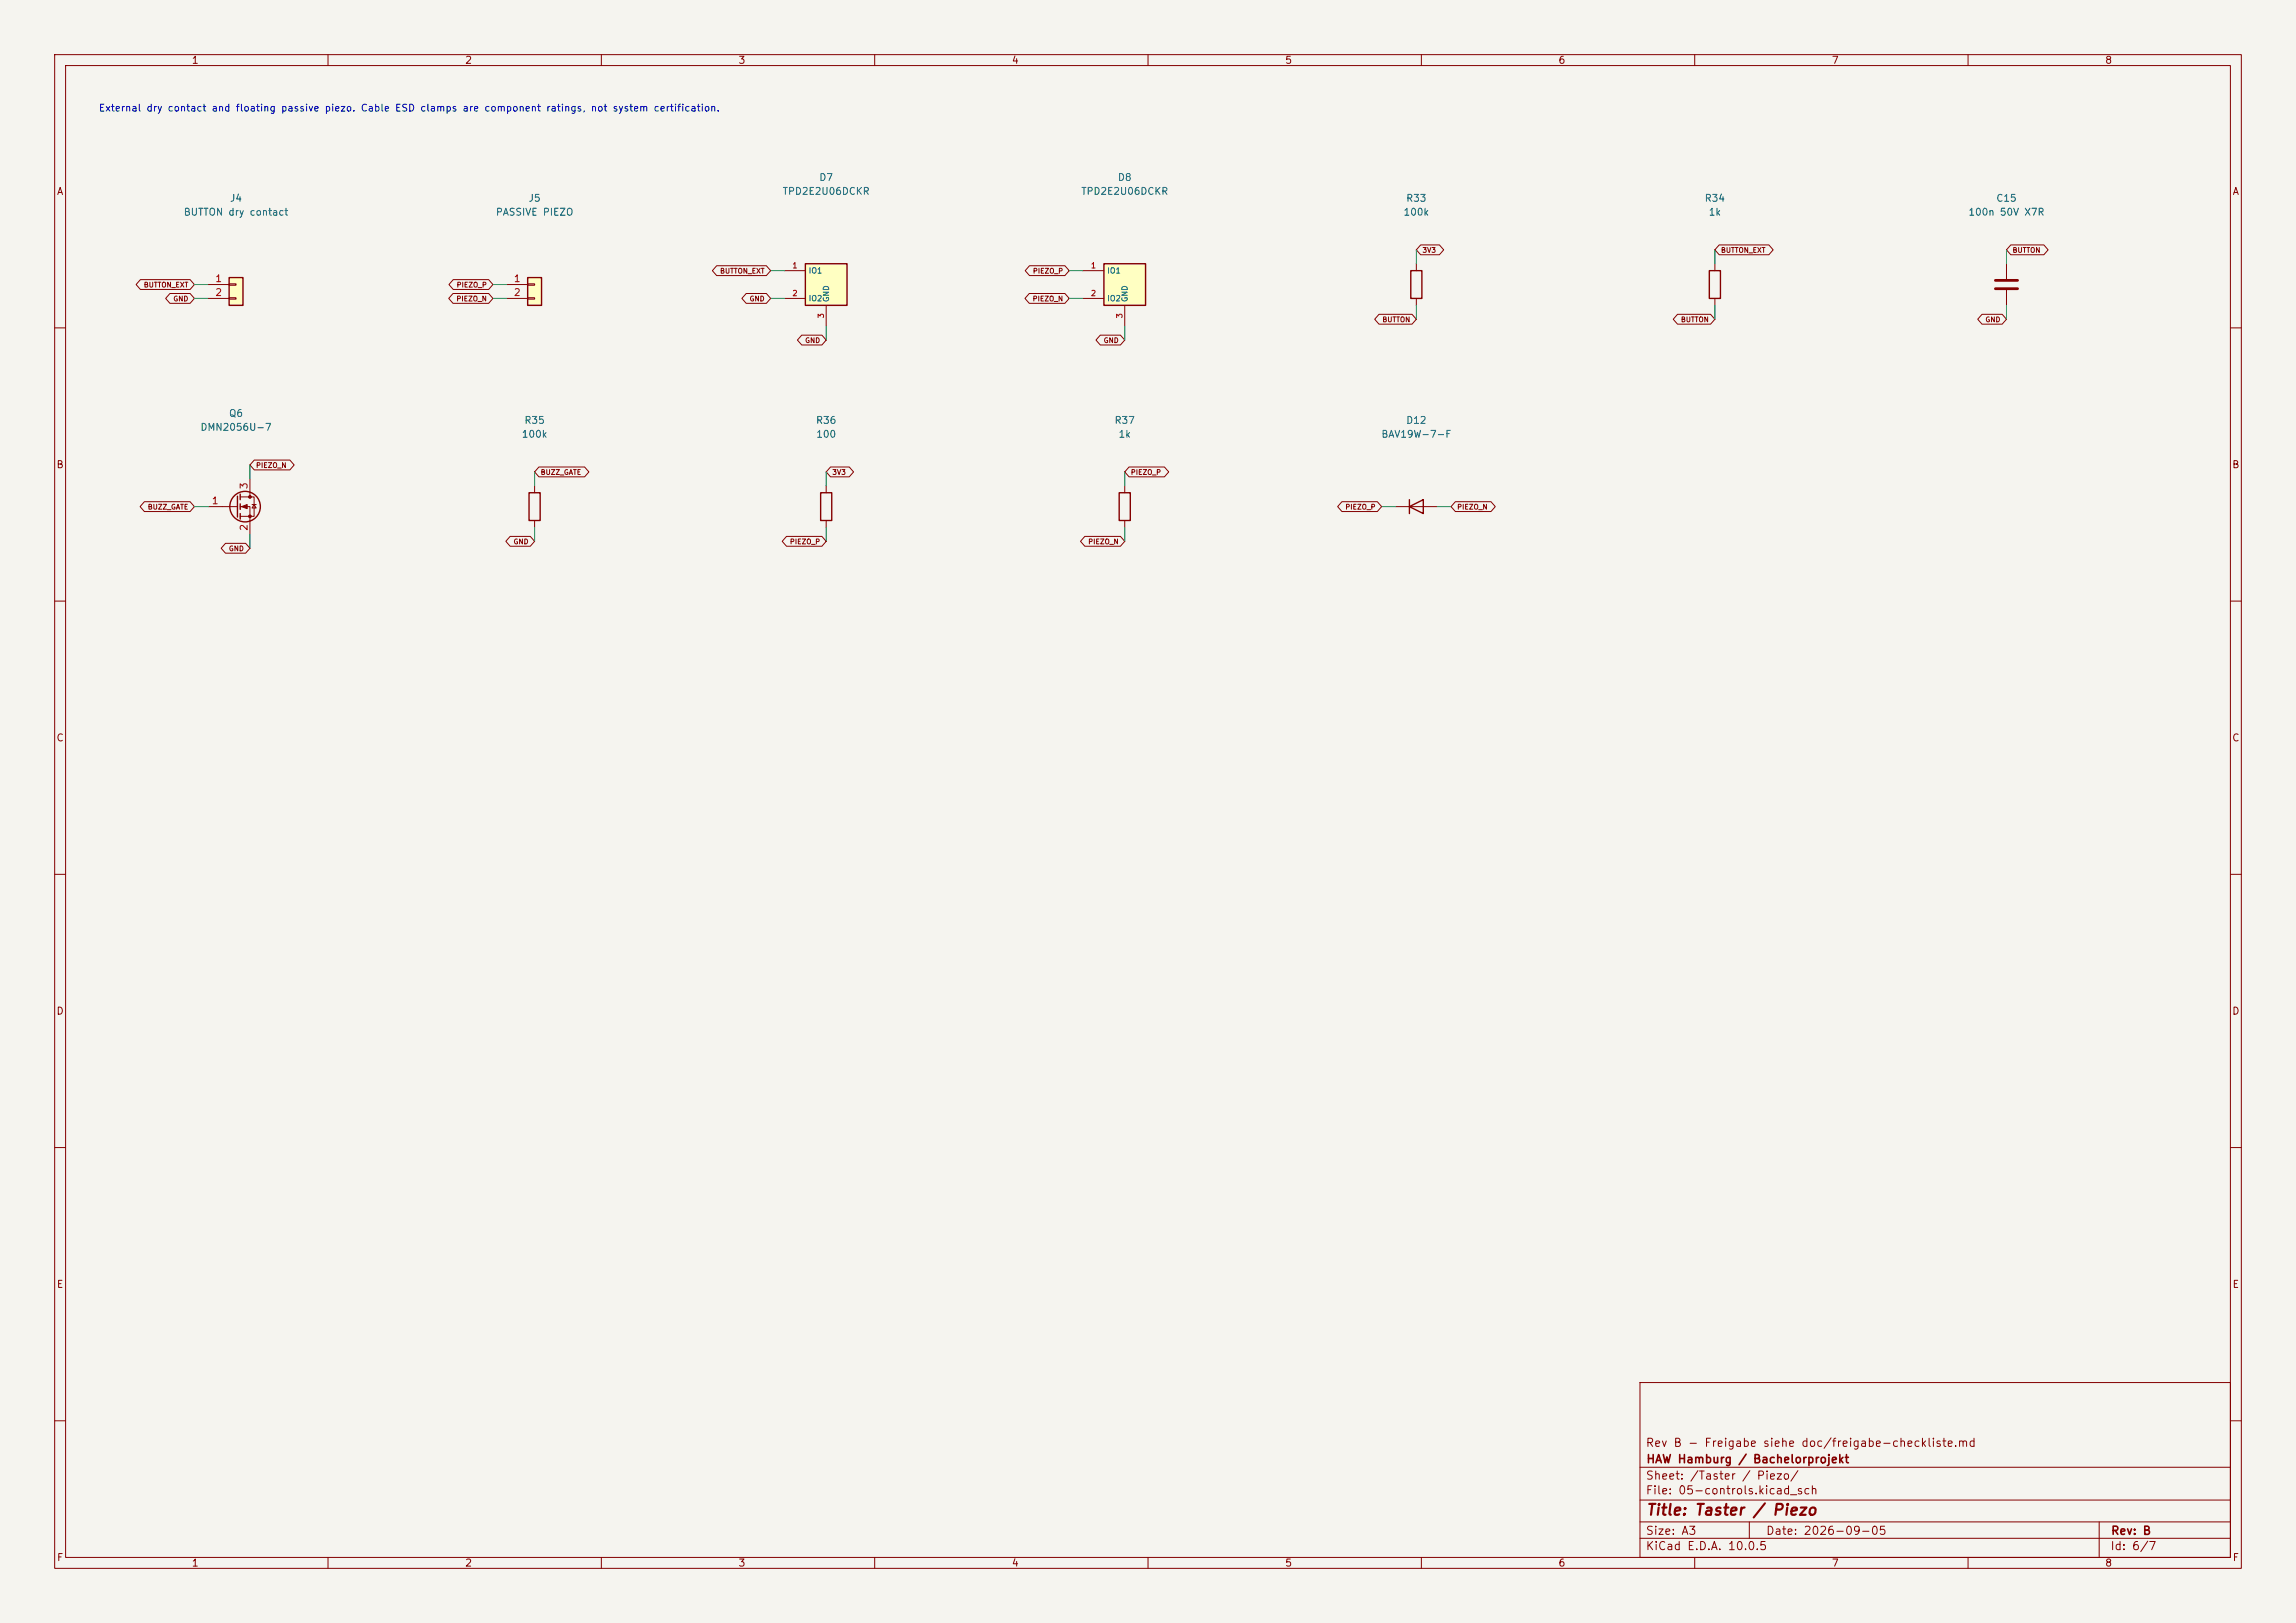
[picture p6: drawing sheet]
<svg xmlns="http://www.w3.org/2000/svg" width="420mm" height="297mm" viewBox="0 0 420 297" stroke-linecap="round" stroke-linejoin="round" font-family="sans-serif">
<defs><g id="words">
<text font-size="2" fill="#840000" x="301" y="277.8">Title: Taster / Piezo</text>
<g font-size="1.5" fill="#840000">
<text x="300.9" y="265.1">Rev B - Freigabe siehe doc/freigabe-checkliste.md</text>
<text x="301" y="268.1">HAW Hamburg / Bachelorprojekt</text>
<text x="300.9" y="273.8">File: 05-controls.kicad_sch</text>
<text x="300.9" y="271.1">Sheet: /Taster / Piezo/</text>
<text x="300.9" y="281.2">Size: A3</text>
<text x="322.9" y="281.2">Date: 2026-09-05</text>
<text x="386" y="281.2">Rev: B</text>
<text x="300.9" y="284">KiCad E.D.A. 10.0.5</text>
<text x="385.9" y="284">Id: 6/7</text>
</g>
<g font-size="1.3" fill="#840000">
<text x="35" y="12">1</text>
<text x="85" y="12">2</text>
<text x="135" y="12">3</text>
<text x="185" y="12">4</text>
<text x="235" y="12">5</text>
<text x="285" y="12">6</text>
<text x="335" y="12">7</text>
<text x="385" y="12">8</text>
<text x="10.3" y="36">A</text>
<text x="408.3" y="36">A</text>
<text x="10.2" y="86">B</text>
<text x="408.2" y="86">B</text>
<text x="10.2" y="136">C</text>
<text x="408.2" y="136">C</text>
<text x="10.2" y="186">D</text>
<text x="408.2" y="186">D</text>
<text x="10.3" y="236">E</text>
<text x="408.3" y="236">E</text>
<text x="10.3" y="286">F</text>
<text x="35" y="287">1</text>
<text x="85" y="287">2</text>
<text x="135" y="287">3</text>
<text x="185" y="287">4</text>
<text x="235" y="287">5</text>
<text x="285" y="287">6</text>
<text x="335" y="287">7</text>
<text x="385" y="287">8</text>
<text x="408.3" y="286">F</text>
</g>
<text font-size="1.3" fill="#0000c2" x="18" y="20.7">External dry contact and floating passive piezo. Cable ESD clamps are component ratings, not system certification.</text>
<g font-size="1.3" fill="#006464">
<text x="143.1" y="36">TPD2E2U06DCKR</text>
<text x="149.8" y="33.4">D7</text>
<text x="197.7" y="36">TPD2E2U06DCKR</text>
<text x="204.4" y="33.4">D8</text>
<text x="33.5" y="39.8">BUTTON dry contact</text>
<text x="42" y="37.2">J4</text>
<text x="90.6" y="39.8">PASSIVE PIEZO</text>
<text x="96.6" y="37.2">J5</text>
<text x="256.6" y="39.8">100k</text>
<text x="257.1" y="37.2">R33</text>
<text x="311.7" y="37.2">R34</text>
<text x="312.4" y="39.8">1k</text>
<text x="359.9" y="39.8">100n 50V X7R</text>
<text x="365.1" y="37.2">C15</text>
<text x="41.8" y="76.6">Q6</text>
<text x="95.8" y="77.9">R35</text>
<text x="149.2" y="77.9">R36</text>
<text x="203.8" y="77.9">R37</text>
<text x="257.1" y="77.9">D12</text>
<text x="36.6" y="79.1">DMN2056U-7</text>
<text x="95.3" y="80.4">100k</text>
<text x="149.2" y="80.4">100</text>
<text x="204.5" y="80.4">1k</text>
<text x="252.6" y="80.4">BAV19W-7-F</text>
</g>
<g font-size="1.3" fill="#a90000">
<text x="39.3" y="51.9">1</text>
<text x="93.9" y="51.9">1</text>
<text x="39.3" y="54.5">2</text>
<text x="93.9" y="54.5">2</text>
<text x="45.6" y="89.6" transform="rotate(-90 45.6 89.6)">3</text>
<text x="38.6" y="92.6">1</text>
<text x="45.6" y="97.3" transform="rotate(-90 45.6 97.3)">2</text>
</g>
<g font-size="1" fill="#a90000">
<text x="144.8" y="49.3">1</text>
<text x="199.4" y="49.3">1</text>
<text x="144.8" y="54.4">2</text>
<text x="150.9" y="58.4" transform="rotate(-90 150.9 58.4)">3</text>
<text x="199.4" y="54.4">2</text>
<text x="205.6" y="58.4" transform="rotate(-90 205.6 58.4)">3</text>
</g>
<g font-size="1" fill="#006464">
<text x="147.8" y="50.3">IO1</text>
<text x="202.4" y="50.3">IO1</text>
<text x="147.8" y="55.4">IO2</text>
<text x="151.9" y="55.4" transform="rotate(-90 151.9 55.4)">GND</text>
<text x="202.4" y="55.4">IO2</text>
<text x="206.5" y="55.4" transform="rotate(-90 206.5 55.4)">GND</text>
</g>
<g font-size=".9" fill="#840000">
<text x="260.1" y="46.5">3V3</text>
<text x="314.7" y="46.5">BUTTON_EXT</text>
<text x="368.1" y="46.5">BUTTON</text>
<text x="26.2" y="52.8">BUTTON_EXT</text>
<text x="83.4" y="52.8">PIEZO_P</text>
<text x="131.6" y="50.3">BUTTON_EXT</text>
<text x="188.8" y="50.3">PIEZO_P</text>
<text x="31.6" y="55.4">GND</text>
<text x="83.4" y="55.4">PIEZO_N</text>
<text x="137" y="55.4">GND</text>
<text x="188.8" y="55.4">PIEZO_N</text>
<text x="252.8" y="59.2">BUTTON</text>
<text x="307.4" y="59.2">BUTTON</text>
<text x="363.1" y="59.2">GND</text>
<text x="147.2" y="63">GND</text>
<text x="201.8" y="63">GND</text>
<text x="46.7" y="85.8">PIEZO_N</text>
<text x="98.8" y="87.1">BUZZ_GATE</text>
<text x="152.2" y="87.1">3V3</text>
<text x="206.8" y="87.1">PIEZO_P</text>
<text x="26.9" y="93.5">BUZZ_GATE</text>
<text x="246" y="93.5">PIEZO_P</text>
<text x="266.5" y="93.5">PIEZO_N</text>
<text x="41.8" y="101.1">GND</text>
<text x="93.8" y="99.8">GND</text>
<text x="144.4" y="99.8">PIEZO_P</text>
<text x="199" y="99.8">PIEZO_N</text>
</g>
</g></defs>
<path d="M0 0h420v297h-420z" fill="#f5f4ef" stroke="#f5f4ef" stroke-width=".18"/>
<g fill="none" stroke="#840000" stroke-width=".18">
<path d="M10 10h400v277h-400zM12 12h396v273h-396zM60 10v2M110 10v2M160 10v2M210 10v2M260 10v2M310 10v2M360 10v2M313.7 48.3v1.2M313.7 54.6v1.3M10 60h2"/>
<path d="M408 60h2M38.1 92.7h5.3M43.9 90.9h2.6v3.6h-2.6M43.9 92.7h1.8v5.1M45.7 87.6v3.3M46.1 92.3h.8M46.5 92.3l.4 .7h-.8zM151.1 88.9v1.3M151.1 95.3v1.2M10 110h2M408 110h2M10 160h2"/>
<path d="M408 160h2M10 210h2M408 210h2M300 253h108v32h-108zM10 260h2M300 278.5h108M300 274.5h108M300 268.5h108M320 278.5v3M384 278.5v6.5M408 260h2M60 285v2"/>
<path d="M110 285v2M160 285v2M210 285v2M260 285v2M300 281.5h108M310 285v2M360 285v2"/>
</g>
<g fill="none" stroke="#840000" stroke-width=".25">
<path d="M312.7 49.5h2v5.1h-2zM43.4 90.8v3.8M43.9 90.4v1M43.9 92.2v1M43.9 94v1M150.1 90.2h2v5.1h-2z"/>
<circle cx="44.8" cy="92.7" r="2.79"/>
</g>
<g fill="#840000" stroke="#840000" stroke-width=".18">
<path d="M44.2 92.7l1-.4v.8z"/>
<circle cx="45.7" cy="90.9" r=".25"/>
<circle cx="45.7" cy="94.5" r=".25"/>
</g>
<path d="M147.3 48.3h7.6v7.6h-7.6z" fill="#ffffc2"/>
<path d="M147.3 48.3h7.6v7.6h-7.6z" fill="none" stroke="#840000" stroke-width=".25"/>
<path d="M143.5 49.5h3.8M143.5 54.6h3.8M151.1 55.9v3.8" fill="none" stroke="#840000" stroke-width=".18"/>
<path d="M96.5 50.8h2.6v5.1h-2.6z" fill="#ffffc2"/>
<path d="M96.5 50.8h2.6v5.1h-2.6z" fill="none" stroke="#840000" stroke-width=".25"/>
<path d="M92.7 52.1h3.8M92.7 54.6h3.8M96.5 51.9h1.3v.3h-1.3zM96.5 54.5h1.3v.2h-1.3z" fill="none" stroke="#840000" stroke-width=".18"/>
<path d="M201.9 48.3h7.6v7.6h-7.6z" fill="#ffffc2"/>
<path d="M201.9 48.3h7.6v7.6h-7.6z" fill="none" stroke="#840000" stroke-width=".25"/>
<path d="M198.1 49.5h3.8M198.1 54.6h3.8M205.7 55.9v3.8" fill="none" stroke="#840000" stroke-width=".18"/>
<path d="M41.9 50.8h2.5v5.1h-2.5z" fill="#ffffc2"/>
<path d="M41.9 50.8h2.5v5.1h-2.5zM258.1 49.5h2v5.1h-2zM96.8 90.2h2v5.1h-2zM204.7 90.2h2.1v5.1h-2.1zM257.8 92.7l2.5-1.3v2.6zM257.8 91.4v2.6" fill="none" stroke="#840000" stroke-width=".25"/>
<g fill="none" stroke="#840000" stroke-width=".18">
<path d="M25.7 51.2h9.1l.8 .9-.8 .9h-9.1l-.8-.9zM31.1 53.7h3.7l.8 .9-.8 .9h-3.7l-.8-.9zM38.1 52.1h3.8M38.1 54.6h3.8M41.9 51.9h1.3v.3h-1.3zM41.9 54.5h1.3v.2h-1.3zM82.9 53.7h6.5l.8 .9-.8 .9h-6.5l-.8-.9zM82.9 51.2h6.5l.8 .9-.8 .9h-6.5l-.8-.9zM131.1 48.6h9.1l.8 .9-.8 .9h-9.1l-.8-.9zM136.5 53.7h3.7l.8 .9-.8 .9h-3.7l-.8-.9zM188.3 53.7h6.5l.8 .9-.8 .9h-6.5l-.8-.9zM188.3 48.6h6.5l.8 .9-.8 .9h-6.5l-.8-.9z"/>
<path d="M252.2 57.5h6.1l.8 .9-.8 .9h-6.1l-.7-.9zM259.1 48.3v1.2M259.1 54.6v1.3M259.9 44.8h3.4l.8 .9-.8 .9h-3.4l-.8-.9zM306.9 57.5h6l.8 .9-.8 .9h-6l-.8-.9zM314.5 44.8h9.1l.8 .9-.8 .9h-9.1l-.8-.9zM362.6 57.5h3.6l.8 .9-.8 .9h-3.6l-.8-.9zM367 48.3v2.8M367 53.1v2.8M367.8 44.8h6.1l.8 .9-.8 .9h-6.1l-.8-.9zM146.7 61.3h3.6l.8 .9-.8 .9h-3.6l-.8-.9zM201.3 61.3h3.7l.7 .9-.7 .9h-3.7l-.8-.9z"/>
<path d="M26.4 91.8h8.4l.8 .9-.8 .9h-8.4l-.8-.9zM41.2 99.4h3.7l.8 .9-.8 .9h-3.7l-.7-.9zM46.5 84.2h6.5l.8 .9-.8 .9h-6.5l-.8-.9zM93.3 98.2h3.7l.8 .9-.8 .9h-3.7l-.8-.9zM97.8 88.9v1.3M97.8 95.3v1.2M98.6 85.5h8.3l.8 .9-.8 .9h-8.3l-.8-.9zM143.9 98.2h6.4l.8 .9-.8 .9h-6.4l-.8-.9zM151.9 85.5h3.4l.8 .9-.8 .9h-3.4l-.8-.9zM198.4 98.2h6.6l.7 .9-.7 .9h-6.6l-.8-.9zM205.7 88.9v1.3M205.7 95.3v1.2"/>
<path d="M206.5 85.5h6.5l.8 .9-.8 .9h-6.5l-.8-.9zM245.5 91.8h6.4l.8 .9-.8 .9h-6.4l-.8-.9zM255.3 92.7h7.6M266.2 91.8h6.5l.8 .9-.8 .9h-6.5l-.8-.9z"/>
</g>
<path d="M365 51.3h4.1M365 52.8h4.1" fill="none" stroke="#840000" stroke-width=".51"/>
<g fill="none" stroke="#009600" stroke-width=".18">
<path d="M35.6 52.1h2.5M35.6 54.6h2.5M90.2 52.1h2.5M90.2 54.6h2.5M141 49.5h2.5M141 54.6h2.5M151.1 59.7v2.5M195.6 49.5h2.5M195.6 54.6h2.5M205.7 59.7v2.5M259.1 45.7v2.6M259.1 55.9v2.5"/>
<path d="M313.7 45.7v2.6M313.7 55.9v2.5M367 45.7v2.6M367 55.9v2.5M35.6 92.7h2.5M45.7 85.1v2.5M45.7 97.8v2.5M97.8 86.4v2.5M97.8 96.5v2.6M151.1 86.4v2.5M151.1 96.5v2.6M205.7 86.4v2.5"/>
<path d="M205.7 96.5v2.6M252.7 92.7h2.6M262.9 92.7h2.5"/>
</g>
<use href="#words"/>
</svg>
